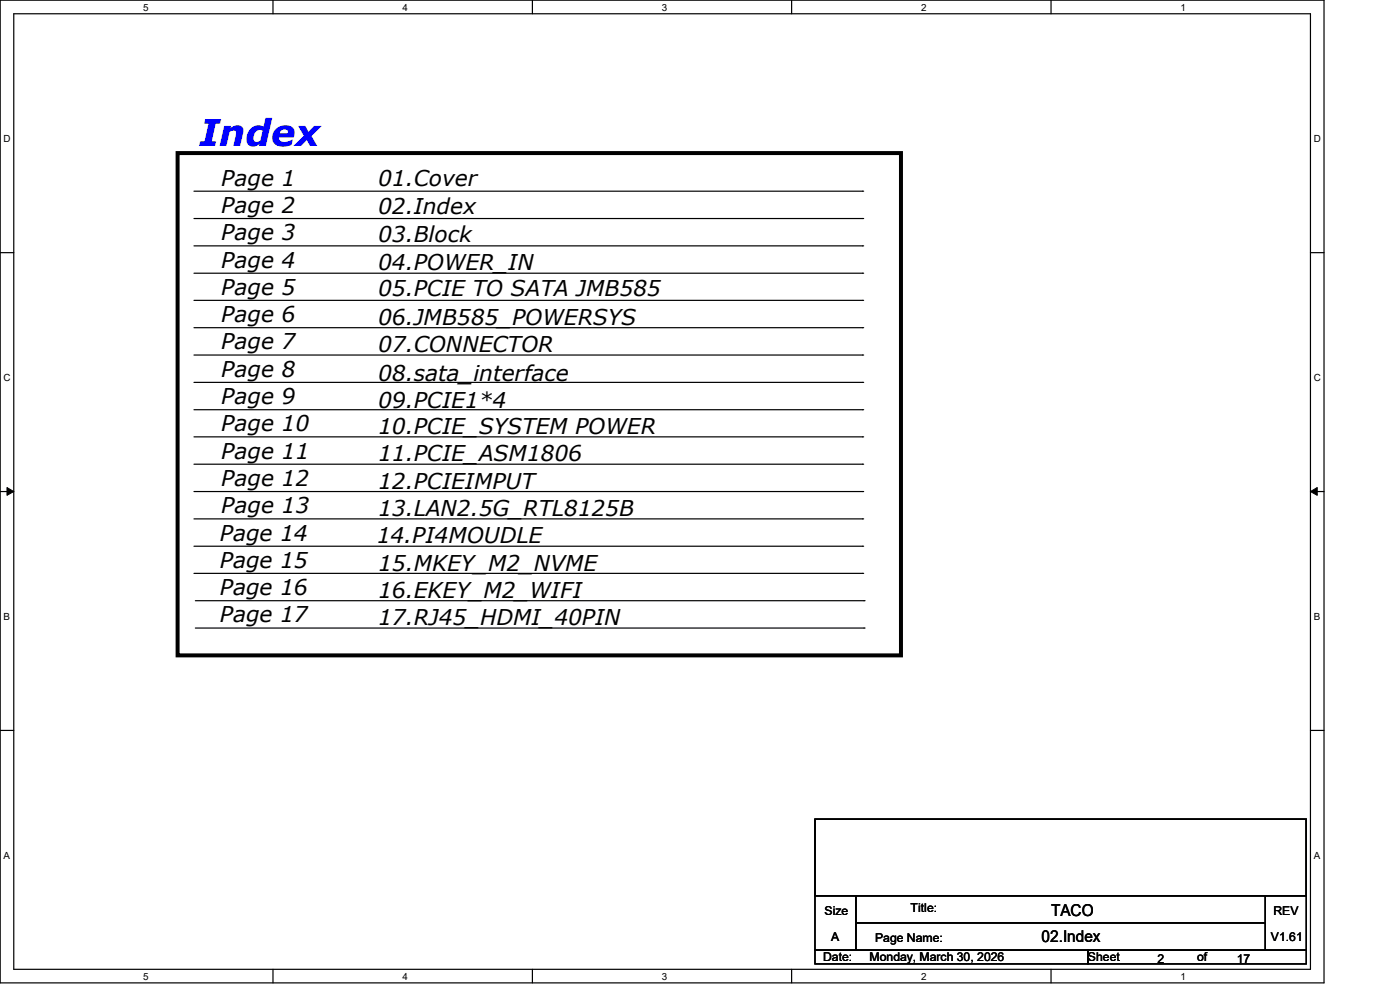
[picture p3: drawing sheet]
<svg xmlns="http://www.w3.org/2000/svg" width="297mm" height="210mm" viewBox="0 0 297 210" stroke-linecap="round" stroke-linejoin="round" font-family="sans-serif">
<defs><g id="words">
<text font-size="7.8" fill="#00f" x="42.3" y="31">Index</text>
<g font-size="4.6">
<text x="46.9" y="39.4">Page 1</text>
<text x="80.2" y="39.4">01.Cover</text>
<text x="46.9" y="45.2">Page 2</text>
<text x="80.2" y="45.5">02.Index</text>
<text x="46.9" y="51">Page 3</text>
<text x="80.2" y="51.3">03.Block</text>
<text x="46.9" y="56.8">Page 4</text>
<text x="80.2" y="57.3">04.POWER_IN</text>
<text x="46.9" y="62.6">Page 5</text>
<text x="80.2" y="62.8">05.PCIE TO SATA JMB585</text>
<text x="46.9" y="68.3">Page 6</text>
<text x="80.2" y="68.9">06.JMB585_POWERSYS</text>
<text x="46.9" y="74.1">Page 7</text>
<text x="80.2" y="74.7">07.CONNECTOR</text>
<text x="46.9" y="79.9">Page 8</text>
<text x="80.2" y="80.8">08.sata_interface</text>
<text x="46.9" y="85.7">Page 9</text>
<text x="80.2" y="86.6">09.PCIE1*4</text>
<text x="46.9" y="91.5">Page 10</text>
<text x="80.2" y="92.1">10.PCIE_SYSTEM POWER</text>
<text x="46.9" y="97.3">Page 11</text>
<text x="80.2" y="97.9">11.PCIE_ASM1806</text>
<text x="46.9" y="103.1">Page 12</text>
<text x="80.2" y="103.7">12.PCIEIMPUT</text>
<text x="46.9" y="108.9">Page 13</text>
<text x="80.2" y="109.5">13.LAN2.5G_RTL8125B</text>
<text x="46.7" y="114.7">Page 14</text>
<text x="79.9" y="115.2">14.PI4MOUDLE</text>
<text x="46.7" y="120.5">Page 15</text>
<text x="80.2" y="121">15.MKEY_M2_NVME</text>
<text x="46.7" y="126.2">Page 16</text>
<text x="80.2" y="126.8">16.EKEY_M2_WIFI</text>
<text x="46.7" y="132">Page 17</text>
<text x="80.2" y="132.6">17.RJ45_HDMI_40PIN</text>
</g>
<g font-size="3.5">
<text x="223" y="194.2">TACO</text>
<text x="221" y="199.7">02.Index</text>
</g>
<g font-size="2.6">
<text x="174.9" y="194.1">Size</text>
<text x="193.2" y="193.5">Title:</text>
<text x="270.2" y="194.1">REV</text>
<text x="174.6" y="203.9">Date:</text>
<text x="176.4" y="199.6">A</text>
<text x="184.5" y="203.9">Monday, March 30, 2026</text>
<text x="185.6" y="199.8">Page Name:</text>
<text x="230.8" y="203.9">Sheet</text>
<text x="254" y="203.9">of</text>
<text x="269.6" y="199.6">V1.61</text>
<text x="245.6" y="204.2">2</text>
<text x="262.4" y="204.2">17</text>
</g>
<g font-size="2.1">
<text x="30.4" y="2.2">5</text>
<text x="85.4" y="2.2">4</text>
<text x="140.4" y="2.2">3</text>
<text x="195.4" y="2.2">2</text>
<text x="250.4" y="2.2">1</text>
<text x=".8" y="30.1">D</text>
<text x="278.7" y="30.1">D</text>
<text x=".8" y="80.8">C</text>
<text x="278.7" y="80.8">C</text>
<text x=".8" y="131.5">B</text>
<text x="278.7" y="131.5">B</text>
<text x=".8" y="182.2">A</text>
<text x="278.7" y="182.2">A</text>
<text x="30.4" y="207.8">5</text>
<text x="85.4" y="207.8">4</text>
<text x="140.4" y="207.8">3</text>
<text x="195.4" y="207.8">2</text>
<text x="250.4" y="207.8">1</text>
</g>
</g></defs>
<g fill="none" stroke="#000" stroke-width=".25">
<path d="M0 0h280.9v208.5h-280.9zM2.9 2.9h275.1v202.7h-275.1zM57.9 0v2.9M112.9 0v2.9M167.9 0v2.9M223 0v2.9M0 53.6h2.9M41.1 40.6h141.9M41.1 46.4h141.9M41.1 52.2h141.9M41.1 58h141.9M183 40.6h.1"/>
<path d="M183 46.4h.1M183 52.2h.1M183 58h.1M278 53.6h2.9M41.1 63.7h141.9M41.1 69.5h141.9M41.1 75.3h141.9M183 63.7h.1M183 69.5h.1M183 75.3h.1M41.1 81.1h141.9M41.1 86.9h141.9"/>
<path d="M41.1 92.7h141.9M41.1 98.5h141.9M183 81.1h.1M183 86.9h.1M183 92.7h.1M183 98.5h.1M0 104.3h2.9M41.1 104.3h141.9M41.1 110.1h141.9M41.1 115.9h141.9M183 104.3h.1M183 110.1h.1"/>
<path d="M183 115.9h.1M278 104.3h2.9M41.1 121.6h141.9M41.4 127.4h141.9M41.4 133.2h141.9M183 121.6h.1M183.3 127.4h.1M183.3 133.2h.1M0 154.9h2.9M278 154.9h2.9M172.9 173.8h104.2v16.2h-104.2zM172.9 190h8.7v11.5h-8.7z"/>
<path d="M181.6 190h86.8v5.7h-86.8zM181.6 195.7h86.8v5.8h-86.8zM268.4 190h8.7v11.5h-8.7zM57.9 205.6v2.9M112.9 205.6v2.9M167.9 205.6v2.9M172.9 201.5h57.9v3h-57.9zM223 205.6v2.9M230.8 201.5h46.3v3h-46.3z"/>
</g>
<path d="M1.5 103.4l1.4 .9-1.4 .8zM278 104.3l1.4-.9v1.7z" fill="#000"/>
<path d="M1.5 103.4l1.4 .9-1.4 .8zM278 104.3l1.4-.9v1.7z" fill="none" stroke="#000" stroke-width=".21"/>
<path d="M37.7 32.5h153.4v106.5h-153.4z" fill="none" stroke="#000" stroke-width=".85"/>
<use href="#words"/>
</svg>
